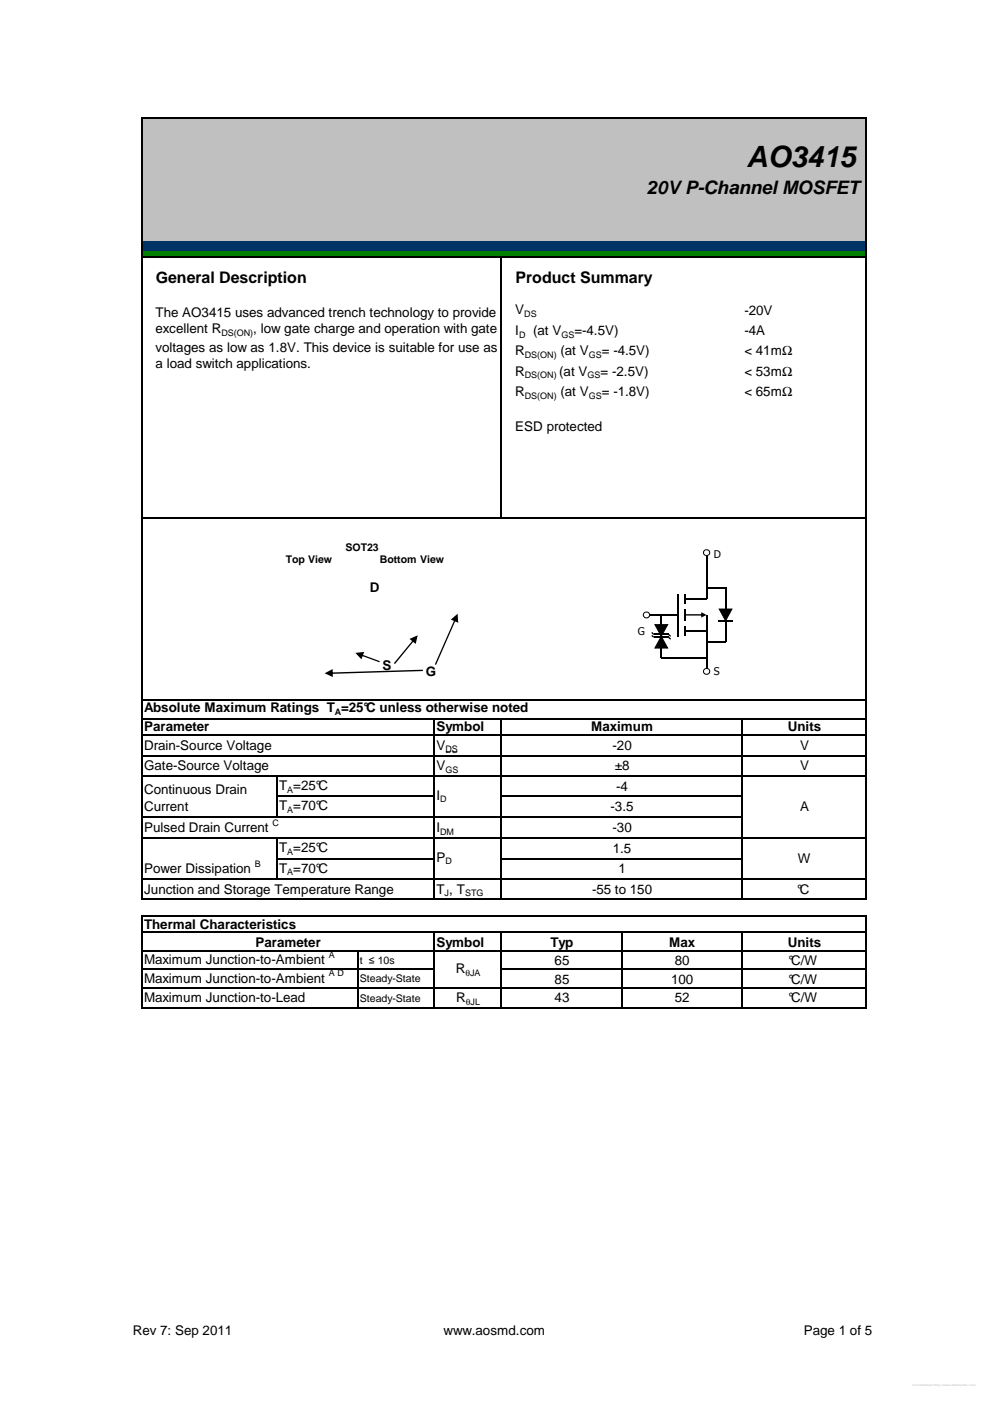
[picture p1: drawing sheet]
<svg xmlns="http://www.w3.org/2000/svg" width="210mm" height="297mm" viewBox="0 0 210 297" stroke-linecap="round" stroke-linejoin="round" font-family="sans-serif">
<defs><g id="words">
<text font-size="6.2" x="158.3" y="35.3">AO3415</text>
<text font-size="3.9" x="137.1" y="41.2">20V P-Channel MOSFET</text>
<g font-size="3.4">
<text x="33" y="59.9">General Description</text>
<text x="109.3" y="59.9">Product Summary</text>
</g>
<g font-size="2.8">
<text x="33" y="67.2">The AO3415 uses advanced trench technology to provide</text>
<text x="33" y="70.7">excellent R</text>
<text x="53.7" y="70.7">, low gate charge and operation with gate</text>
<text x="109.3" y="71">I</text>
<text x="109.3" y="66.6">V</text>
<text x="113" y="71">(at V</text>
<text x="121.8" y="71">=-4.5V)</text>
<text x="157.8" y="71">-4A</text>
<text x="157.8" y="66.7">-20V</text>
<text x="33" y="74.5">voltages as low as 1.8V. This device is suitable for use as</text>
<text x="109.3" y="75.4">R</text>
<text x="118.8" y="75.4">(at V</text>
<text x="127.6" y="75.4">= -4.5V)</text>
<text x="157.8" y="75.4">&lt; 41mΩ</text>
<text x="33" y="78.1">a load switch applications.</text>
<text x="109.3" y="84">R</text>
<text x="109.3" y="79.7">R</text>
<text x="118.6" y="79.7">(at V</text>
<text x="118.8" y="84">(at V</text>
<text x="127.3" y="79.7">= -2.5V)</text>
<text x="127.6" y="84">= -1.8V)</text>
<text x="157.8" y="84">&lt; 65mΩ</text>
<text x="157.8" y="79.7">&lt; 53mΩ</text>
<text x="109.3" y="91.4">ESD protected</text>
<text x="78.4" y="125.5">D</text>
<text x="81.1" y="142">S</text>
<text x="90.3" y="143.4">G</text>
<text x="30.6" y="151">Absolute Maximum Ratings T =25°C unless otherwise noted</text>
<text x="30.6" y="155.1">Parameter</text>
<text x="92.5" y="155.1">Symbol</text>
<text x="125.3" y="155.1">Maximum</text>
<text x="167" y="155.1">Units</text>
<text x="30.6" y="159">Drain-Source Voltage</text>
<text x="92.5" y="159">V</text>
<text x="129.9" y="159">-20</text>
<text x="169.6" y="159">V</text>
<text x="30.6" y="163.3">Gate-Source Voltage</text>
<text x="59.2" y="167.5">T =25°C</text>
<text x="92.5" y="163.3">V</text>
<text x="130.3" y="163.3">±8</text>
<text x="130.6" y="167.6">-4</text>
<text x="169.6" y="163.3">V</text>
<text x="30.6" y="168.4">Continuous Drain</text>
<text x="30.6" y="172">Current</text>
<text x="59.2" y="171.8">T =70°C</text>
<text x="92.5" y="169.5">I</text>
<text x="129.5" y="172">-3.5</text>
<text x="169.6" y="172">A</text>
<text x="30.6" y="176.5">Pulsed Drain Current</text>
<text x="92.5" y="176.5">I</text>
<text x="129.9" y="176.5">-30</text>
<text x="30.6" y="185.1">Power Dissipation</text>
<text x="59.2" y="180.7">T =25°C</text>
<text x="59.2" y="185">T =70°C</text>
<text x="92.5" y="182.7">P</text>
<text x="129.9" y="180.8">1.5</text>
<text x="131.1" y="185.1">1</text>
<text x="169.2" y="182.9">W</text>
<text x="30.6" y="189.4">Junction and Storage Temperature Range</text>
<text x="92.5" y="189.4">T , T</text>
<text x="125.5" y="189.4">-55 to 150</text>
<text x="169" y="189.4">°C</text>
<text x="30.6" y="196.9">Thermal Characteristics</text>
<text x="54.2" y="200.8">Parameter</text>
<text x="92.5" y="200.8">Symbol</text>
<text x="116.7" y="200.8">Typ</text>
<text x="141.9" y="200.8">Max</text>
<text x="167" y="200.8">Units</text>
<text x="30.6" y="204.5">Maximum Junction-to-Ambient</text>
<text x="30.6" y="208.4">Maximum Junction-to-Ambient</text>
<text x="96.6" y="206.3">R</text>
<text x="117.6" y="204.7">65</text>
<text x="117.6" y="208.6">85</text>
<text x="142.3" y="208.6">100</text>
<text x="143.1" y="204.7">80</text>
<text x="167.2" y="204.7">°C/W</text>
<text x="167.2" y="208.6">°C/W</text>
<text x="30.6" y="212.4">Maximum Junction-to-Lead</text>
<text x="96.7" y="212.5">R</text>
<text x="117.6" y="212.5">43</text>
<text x="143.1" y="212.5">52</text>
<text x="167.2" y="212.5">°C/W</text>
<text x="28.2" y="283">Rev 7: Sep 2011</text>
<text x="94.1" y="283">www.aosmd.com</text>
<text x="170.4" y="283">Page 1 of 5</text>
</g>
<g font-size="2.2">
<text x="60.6" y="119.4">Top View</text>
<text x="73.3" y="116.8">SOT23</text>
<text x="80.5" y="119.4">Bottom View</text>
<text x="151.3" y="118.4">D</text>
<text x="135.3" y="134.6">G</text>
<text x="151.3" y="143.1">S</text>
<text x="76.3" y="204.3">t ≤ 10s</text>
<text x="76.3" y="208.2">Steady-State</text>
<text x="76.3" y="212.3">Steady-State</text>
</g>
<g font-size="1.9">
<text x="46.9" y="71.2">DS(ON)</text>
<text x="110.1" y="71.6">D</text>
<text x="111.2" y="67.1">DS</text>
<text x="119" y="71.6">GS</text>
<text x="111.3" y="75.9">DS(ON)</text>
<text x="124.8" y="75.9">GS</text>
<text x="111.3" y="80.2">DS(ON)</text>
<text x="124.6" y="80.2">GS</text>
<text x="111.3" y="84.5">DS(ON)</text>
<text x="124.8" y="84.5">GS</text>
<text x="71" y="151.5">A</text>
<text x="94.4" y="159.5">DS</text>
<text x="94.4" y="163.9">GS</text>
<text x="60.9" y="168.1">A</text>
<text x="60.9" y="172.4">A</text>
<text x="93.3" y="170.1">D</text>
<text x="57.8" y="175.1">C</text>
<text x="93.3" y="177">DM</text>
<text x="54" y="183.7">B</text>
<text x="60.9" y="181.2">A</text>
<text x="60.9" y="185.5">A</text>
<text x="94.4" y="183.3">D</text>
<text x="94.3" y="190">J</text>
<text x="98.6" y="190">STG</text>
<text x="69.7" y="203.1">A</text>
<text x="69.7" y="207">A D</text>
<text x="98.7" y="206.8">θJA</text>
<text x="98.8" y="213">θJL</text>
</g>
</g></defs>
<path d="M30.1 25.2h153.6v25.9h-153.6z" fill="#c0c0c0"/>
<path d="M30.1 51.1h153.6v2.2h-153.6z" fill="#003365"/>
<path d="M30.1 53.3h153.6v1.3h-153.6z" fill="#008000"/>
<g fill="none" stroke="#000" stroke-width=".25">
<path d="M30 25v134.3M30.1 25.1h153.7M183.6 25.2v134.1M30.1 54.5h153.7M106.3 54.7v55.2M30.1 109.8h153.7M149.8 117.6v9.5M149.8 130.4v11.5M152.3 131.6h3.1M153.8 124.6v4.5M153.8 131.6v4.5M30.1 148.5h153.7"/>
<path d="M30.1 152.4h153.7M30.1 155.9h153.7M92 152.5v6.8M106.3 152.5v6.8M157.3 152.5v6.8"/>
</g>
<g fill="#000">
<path d="M145.3 130.2h3.7v.3h-3.7zM148.7 129.8l1.1 .6-1.1 .5z"/>
<path d="M152.3 129h3.1l-1.6 2.8zM152.6 129.1l1.3 2.5h-.1l1.3-2.5 .1 .1h-2.7z"/>
<path d="M76.7 138.8l3.8 1.4-.1 .2-3.8-1.4zM75.4 138.4l1.8-.2-.6 1.6z"/>
<path d="M87.5 135.7l.3 .2-4.1 4.9-.2-.2zM86.8 135.5l1.8-.8-.5 1.8z"/>
<path d="M70.2 142.6l19.5-.6v.3l-19.4 .6zM68.8 142.7l1.7-.8 .1 1.7z"/>
<path d="M96.4 131.4l.2 .1-4.1 9.5-.3-.2zM95.6 131.4l1.4-1.3 .2 1.9z"/>
</g>
<path d="M145.3 126v2.1M145.3 129.1v2.5M145.3 132.8v2.1" fill="none" stroke="#000" stroke-width=".42"/>
<path d="M137.8 130.4h6M143.8 126v9.1M145.3 127.1h4.5M145.3 133.9h4.5M149.8 124.6h4M149.8 136.2h4" fill="none" stroke="#000" stroke-width=".3"/>
<path d="M152.5 129.1h2.7l-1.4 2.5z" fill="#000"/>
<circle cx="149.8" cy="117.2" r=".66" fill="#fff"/>
<path d="M149.1 117.2a.75 .75 0 0 1 1.5 0 .75 .75 0 0 1-1.5 0zM149.3 117.2a.54 .54 0 0 0 1 0 .54 .54 0 0 0-1 0z" fill="#000"/>
<circle cx="137" cy="130.4" r=".65" fill="#fff"/>
<path d="M136.3 130.4a.77 .77 0 0 1 1.5 0 .77 .77 0 0 1-1.5 0zM136.5 130.4a.55 .55 0 0 0 1.1 0 .55 .55 0 0 0-1.1 0z" fill="#000"/>
<circle cx="149.8" cy="142.4" r=".66" fill="#fff"/>
<g fill="#000">
<path d="M138.3 134.6l.4 .4-.2 .2-.4-.4zM138.3 134l.4 .4-.2 .2-.4-.4zM141.6 135.2l.3-.2 .4 .4-.2 .2zM141.6 134.6l.3-.2 .4 .4-.2 .2z"/>
<path d="M140.2 134.7l1.5 2.8h-3zM140.1 135h.2l-1.4 2.5v-.2h2.6l-.1 .2z"/>
<path d="M138.7 132.3h3l-1.5 2.8zM138.9 132.4l1.4 2.5h-.2l1.3-2.5 .1 .1h-2.6z"/>
<path d="M149.1 142.3a.73 .73 0 0 1 1.4 0 .73 .73 0 0 1-1.4 0zM149.3 142.4a.53 .53 0 0 0 1 0 .53 .53 0 0 0-1 0z"/>
</g>
<path d="M140.2 134.9l1.3 2.5h-2.6zM138.9 132.4h2.6l-1.3 2.5z" fill="#000"/>
<path d="M138.6 134.5h3.2M140.2 130.2v9.2l9.6 .1" fill="none" stroke="#000" stroke-width=".3"/>
<path d="M138.6 135.1h3.2" fill="none" stroke="#000" stroke-width=".25"/>
<path d="M106.3 168.9h51v4.3h-51z" fill="#fff"/>
<g fill="none" stroke="#000" stroke-width=".25">
<path d="M30 159.3v31.5M92 159.3v31.5M106.3 159.3v31.5M157.3 159.3v31.5M183.6 159.3v31.5M30.1 160.2h153.7M30.1 164.5h153.7M30.1 173.2h127.3M30.1 177.7h153.7M58.6 164.7v8.6M58.6 177.8v8.7M58.8 168.9h33.3"/>
<path d="M106.4 168.9h51M30 194.1v19.7M30.1 186.4h153.7M30.1 190.7h153.7M30.1 194.2h153.7M30.1 197.7h153.7M58.8 182h33.3M92 197.8v16M106.3 197.8v16M106.4 182h51M131.8 197.8v16M157.3 197.8v16"/>
<path d="M183.6 194.3v19.5M30.1 205.5h62M30.1 201.6h153.7M30.1 209.4h153.7M30.1 213.7h153.7M75.9 201.7v12.1M106.4 205.5h77.4"/>
</g>
<use href="#words"/>
</svg>
